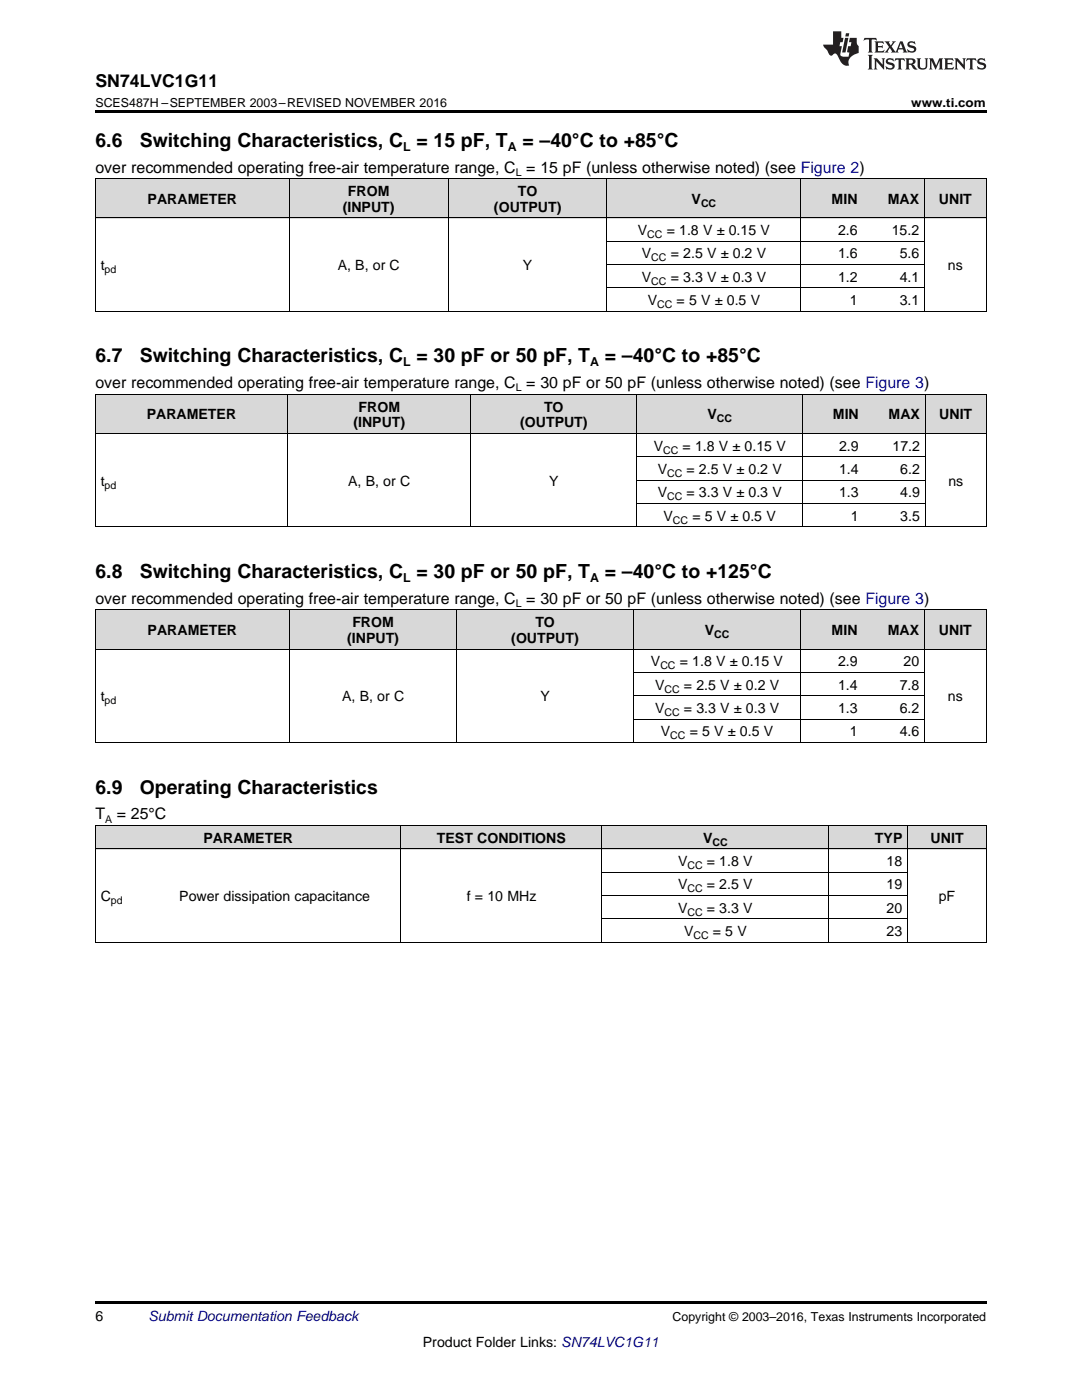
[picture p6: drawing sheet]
<svg xmlns="http://www.w3.org/2000/svg" width="216mm" height="279mm" viewBox="0 0 216 279" stroke-linecap="round" stroke-linejoin="round" font-family="sans-serif">
<defs><g id="words">
<g font-size="3.9">
<text x="19" y="29.3">6.6</text>
<text x="27.9" y="29.3">Switching Characteristics, C = 15 pF, T</text>
<text x="104.2" y="29.3">= –40°C to +85°C</text>
<text x="19" y="72.3">6.7</text>
<text x="27.9" y="72.3">Switching Characteristics, C = 30 pF or 50 pF, T</text>
<text x="120.7" y="72.3">= –40°C to +85°C</text>
<text x="19" y="115.4">6.8</text>
<text x="27.9" y="115.4">Switching Characteristics, C = 30 pF or 50 pF, T</text>
<text x="120.7" y="115.4">= –40°C to +125°C</text>
<text x="19" y="158.4">6.9</text>
<text x="27.9" y="158.4">Operating Characteristics</text>
</g>
<text font-size="3.5" x="19" y="17.3">SN74LVC1G11</text>
<g font-size="3.2">
<text x="19" y="34.4">over recommended operating free-air temperature range, C = 15 pF (unless otherwise noted) (see Figure 2)</text>
<text x="19" y="77.5">over recommended operating free-air temperature range, C = 30 pF or 50 pF (unless otherwise noted) (see Figure 3)</text>
<text x="19" y="120.5">over recommended operating free-air temperature range, C = 30 pF or 50 pF (unless otherwise noted) (see Figure 3)</text>
<text x="19" y="163.5">T</text>
<text x="23.3" y="163.5">= 25°C</text>
</g>
<g font-size="2.8">
<text x="29.5" y="40.7">PARAMETER</text>
<text x="69.4" y="39.1">FROM</text>
<text x="103.3" y="39.1">TO</text>
<text x="138" y="40.7">V</text>
<text x="165.9" y="40.7">MIN</text>
<text x="177.2" y="40.7">MAX</text>
<text x="187.4" y="40.7">UNIT</text>
<text x="68.4" y="42.3">(INPUT)</text>
<text x="98.6" y="42.3">(OUTPUT)</text>
<text x="127.3" y="46.9">V</text>
<text x="133" y="46.9">= 1.8 V ± 0.15 V</text>
<text x="167.2" y="46.9">2.6</text>
<text x="177.9" y="46.9">15.2</text>
<text x="20.1" y="53.9">t</text>
<text x="67.4" y="53.9">A, B, or C</text>
<text x="104.4" y="53.9">Y</text>
<text x="128.1" y="51.6">V</text>
<text x="133.8" y="51.6">= 2.5 V ± 0.2 V</text>
<text x="167.2" y="51.6">1.6</text>
<text x="179.5" y="51.6">5.6</text>
<text x="189.2" y="53.9">ns</text>
<text x="128.1" y="56.2">V</text>
<text x="133.8" y="56.2">= 3.3 V ± 0.3 V</text>
<text x="167.2" y="56.2">1.2</text>
<text x="179.5" y="56.2">4.1</text>
<text x="129.3" y="60.9">V</text>
<text x="135" y="60.9">= 5 V ± 0.5 V</text>
<text x="169.5" y="60.9">1</text>
<text x="179.5" y="60.9">3.1</text>
<text x="29.3" y="83.7">PARAMETER</text>
<text x="71.5" y="82.1">FROM</text>
<text x="108.5" y="82.1">TO</text>
<text x="141.2" y="83.7">V</text>
<text x="166.2" y="83.7">MIN</text>
<text x="177.3" y="83.7">MAX</text>
<text x="187.4" y="83.7">UNIT</text>
<text x="70.5" y="85.3">(INPUT)</text>
<text x="103.8" y="85.3">(OUTPUT)</text>
<text x="130.5" y="90">V</text>
<text x="136.2" y="90">= 1.8 V ± 0.15 V</text>
<text x="167.4" y="90">2.9</text>
<text x="178.1" y="90">17.2</text>
<text x="131.2" y="94.6">V</text>
<text x="137" y="94.6">= 2.5 V ± 0.2 V</text>
<text x="167.4" y="94.6">1.4</text>
<text x="179.6" y="94.6">6.2</text>
<text x="20.1" y="96.9">t</text>
<text x="69.5" y="96.9">A, B, or C</text>
<text x="109.6" y="96.9">Y</text>
<text x="131.2" y="99.3">V</text>
<text x="137" y="99.3">= 3.3 V ± 0.3 V</text>
<text x="167.4" y="99.3">1.3</text>
<text x="179.6" y="99.3">4.9</text>
<text x="189.2" y="96.9">ns</text>
<text x="132.4" y="103.9">V</text>
<text x="138.1" y="103.9">= 5 V ± 0.5 V</text>
<text x="169.8" y="103.9">1</text>
<text x="179.6" y="103.9">3.5</text>
<text x="70.3" y="125.2">FROM</text>
<text x="106.8" y="125.2">TO</text>
<text x="29.5" y="126.8">PARAMETER</text>
<text x="69.3" y="128.3">(INPUT)</text>
<text x="102" y="128.3">(OUTPUT)</text>
<text x="140.7" y="126.8">V</text>
<text x="165.9" y="126.8">MIN</text>
<text x="177.2" y="126.8">MAX</text>
<text x="187.4" y="126.8">UNIT</text>
<text x="129.9" y="133">V</text>
<text x="130.7" y="137.7">V</text>
<text x="135.6" y="133">= 1.8 V ± 0.15 V</text>
<text x="136.5" y="137.7">= 2.5 V ± 0.2 V</text>
<text x="167.2" y="133">2.9</text>
<text x="167.2" y="137.7">1.4</text>
<text x="179.5" y="137.7">7.8</text>
<text x="180.3" y="133">20</text>
<text x="20.1" y="140">t</text>
<text x="68.3" y="140">A, B, or C</text>
<text x="107.8" y="140">Y</text>
<text x="130.7" y="142.3">V</text>
<text x="136.5" y="142.3">= 3.3 V ± 0.3 V</text>
<text x="167.2" y="142.3">1.3</text>
<text x="179.5" y="142.3">6.2</text>
<text x="189.2" y="140">ns</text>
<text x="131.9" y="147">V</text>
<text x="137.6" y="147">= 5 V ± 0.5 V</text>
<text x="169.5" y="147">1</text>
<text x="179.5" y="147">4.6</text>
<text x="40.6" y="168.2">PARAMETER</text>
<text x="87.2" y="168.2">TEST CONDITIONS</text>
<text x="135.3" y="172.9">V</text>
<text x="140.3" y="168.2">V</text>
<text x="141" y="172.9">= 1.8 V</text>
<text x="174.6" y="168.2">TYP</text>
<text x="176.9" y="172.9">18</text>
<text x="185.7" y="168.2">UNIT</text>
<text x="20.1" y="179.8">C</text>
<text x="35.8" y="179.8">Power dissipation capacitance</text>
<text x="93.1" y="179.8">f = 10 MHz</text>
<text x="135.3" y="177.5">V</text>
<text x="141" y="177.5">= 2.5 V</text>
<text x="176.9" y="177.5">19</text>
<text x="187.3" y="179.8">pF</text>
<text x="135.3" y="182.2">V</text>
<text x="141" y="182.2">= 3.3 V</text>
<text x="176.9" y="182.2">20</text>
<text x="136.5" y="186.8">V</text>
<text x="142.2" y="186.8">= 5 V</text>
<text x="176.9" y="186.8">23</text>
<text x="19" y="263.6">6</text>
<text x="84.4" y="268.9">Product Folder Links: SN74LVC1G11</text>
</g>
<text font-size="2.8" fill="#0000c8" x="29.6" y="263.6">Submit Documentation Feedback</text>
<g font-size="2.5">
<text x="19" y="21.4">SCES487H –SEPTEMBER 2003–REVISED NOVEMBER 2016</text>
<text x="181.8" y="21.4">www.ti.com</text>
<text x="80.4" y="30.1">L</text>
<text x="101.3" y="30.1">A</text>
<text x="80.4" y="73.1">L</text>
<text x="117.8" y="73.1">A</text>
<text x="80.4" y="116.1">L</text>
<text x="117.8" y="116.1">A</text>
<text x="134.2" y="263.6">Copyright © 2003–2016, Texas Instruments Incorporated</text>
</g>
<g font-size="2.1">
<text x="102.9" y="35.1">L</text>
<text x="139.9" y="41.2">CC</text>
<text x="129.2" y="47.5">CC</text>
<text x="130" y="52.1">CC</text>
<text x="20.9" y="54.5">pd</text>
<text x="130" y="56.8">CC</text>
<text x="131.1" y="61.5">CC</text>
<text x="102.9" y="78.1">L</text>
<text x="143.1" y="84.3">CC</text>
<text x="132.3" y="90.5">CC</text>
<text x="133.1" y="95.2">CC</text>
<text x="20.9" y="97.5">pd</text>
<text x="133.1" y="99.8">CC</text>
<text x="134.3" y="104.5">CC</text>
<text x="102.9" y="121.1">L</text>
<text x="142.5" y="127.3">CC</text>
<text x="131.8" y="133.6">CC</text>
<text x="20.9" y="140.5">pd</text>
<text x="132.6" y="138.2">CC</text>
<text x="132.6" y="142.9">CC</text>
<text x="133.7" y="147.5">CC</text>
<text x="21" y="164.2">A</text>
<text x="137.2" y="173.4">CC</text>
<text x="142.2" y="168.8">CC</text>
<text x="137.2" y="178.1">CC</text>
<text x="22.1" y="180.4">pd</text>
<text x="137.2" y="182.7">CC</text>
<text x="138.4" y="187.4">CC</text>
</g>
</g></defs>
<g fill="#d8d8d8">
<path d="M19 164.8h15.7v4.7h-15.7z"/>
<path d="M34.7 164.8h45.3v4.7h-45.3z"/>
<path d="M80 164.8h40.1v4.7h-40.1z"/>
<path d="M120.1 164.8h45.4v4.7h-45.4z"/>
<path d="M165.5 164.8h15.7v4.7h-15.7z"/>
<path d="M181.2 164.8h15.6v4.7h-15.6z"/>
<path d="M19 121.8h12.4v7.8h-12.4z"/>
<path d="M31.4 121.8h26.3v7.8h-26.3z"/>
<path d="M57.7 121.8h33.5v7.8h-33.5z"/>
<path d="M91.2 121.8h35.2v7.8h-35.2z"/>
<path d="M126.4 121.8h33.5v7.8h-33.5z"/>
<path d="M159.9 121.8h12.3v7.8h-12.3z"/>
<path d="M172.2 121.8h12.3v7.8h-12.3z"/>
<path d="M184.5 121.8h12.3v7.8h-12.3z"/>
<path d="M19 78.7h12.2v7.9h-12.2z"/>
<path d="M31.2 78.7h26.2v7.9h-26.2z"/>
<path d="M57.4 78.7h36.6v7.9h-36.6z"/>
<path d="M94 78.7h33.1v7.9h-33.1z"/>
<path d="M127.1 78.7h33.1v7.9h-33.1z"/>
<path d="M160.2 78.7h12.2v7.9h-12.2z"/>
<path d="M172.4 78.7h12.2v7.9h-12.2z"/>
<path d="M184.6 78.7h12.2v7.9h-12.2z"/>
<path d="M19 35.7h12.4v7.8h-12.4z"/>
<path d="M31.4 35.7h26.3v7.8h-26.3z"/>
<path d="M57.7 35.7h31.8v7.8h-31.8z"/>
<path d="M89.5 35.7h31.6v7.8h-31.6z"/>
<path d="M121.1 35.7h38.8v7.8h-38.8z"/>
<path d="M159.9 35.7h12.3v7.8h-12.3z"/>
<path d="M172.2 35.7h12.3v7.8h-12.3z"/>
<path d="M184.5 35.7h12.3v7.8h-12.3z"/>
</g>
<path d="M19 22h177.8v.5h-177.8zM19 62.1l.2 .1zM57.6 62.1l.1 .1zM89.4 62.1l.1 .1zM121 62.1l.1 .1zM159.8 62.1l.1 .1zM184.4 62.1l.1 .1zM196.7 62.1l.1 .1zM19 259.7h177.8v.5h-177.8z" fill="#000"/>
<g fill="none" stroke="#000" stroke-width=".2">
<path d="M19 35.6h177.8M19.1 35.7v26.5M57.7 35.7v26.5M89.4 35.7v26.5M121.1 35.7v26.5M159.8 35.7v26.5M184.4 35.7v26.5M196.8 35.7v26.5M19 43.5h177.8M121.1 57.4h63.4M121.1 52.8h63.4M121.1 48.1h63.4"/>
<path d="M19 78.7h177.8M19 62.1h177.8M19.1 78.7v26.5M57.3 78.7v26.5M93.9 78.7v26.5M127.1 78.7v26.5M160.2 78.7v26.5M184.6 78.7v26.5M196.8 78.7v26.5M19 86.5h177.8M127.1 95.8h57.5M127.1 91.2h57.5"/>
<path d="M19 105.1h177.8M127.1 100.5h57.5M19 129.6h177.8M19 121.7h177.8M19.1 121.8v26.4M57.7 121.8v26.4M91.1 121.8v26.4M126.3 121.8v26.4M126.4 138.9h58.1M126.4 134.2h58.1M159.8 121.8v26.4M184.4 121.8v26.4"/>
<path d="M196.8 121.8v26.4M19 148.2h177.8M126.4 143.5h58.1M19 169.4h177.8M19 164.8h177.8M19.1 164.8v23.3M80 164.8v23.3M120.1 164.8v23.3M120.1 178.7h61M120.1 174.1h61M165.4 164.8v23.3M181.1 164.8v23.3"/>
<path d="M196.8 164.8v23.3M19 188h177.8M120.1 183.4h61"/>
</g>
<g fill="#231f20">
<path d="M172.5 7.6l-.1 .5 .4-.2h.6v.1v2.1l-.2 .4h.9l-.2-.4v-2.1l.1-.1h.5l.5 .2-.2-.5zM174.5 8.3l.2 .3v1.5l-.2 .4h1.8l.2-.6a1.04 1.04 0 0 1-1.3 .2v-.7h.6l.3 .2v-.6l-.3 .2h-.6v-.6l.8-.1 .4 .3-.2-.5zM176.5 8.3l.9 1.1-.9 1.1h.8l-.2-.2 .4-.7 .5 .7-.2 .2h1.5l-.2-.2 .2-.4h.9l.1 .4-.2 .2h1l-.3-.3-.7-1.9h-.5l-.9 2-.8-1 .9-1h-.8l.1 .3-.4 .5-.3-.6 .1-.2zM179.7 8.6l.4 1h-.7zM181.3 8.4a.63 .63 0 0 0-.2 .7 .63 .63 0 0 0 .6 .4l.6 .2 .1 .2a.75 .75 0 0 1-.7 .4 .75 .75 0 0 1-.6-.5l.1 .7 .1-.1a1.11 1.11 0 0 0 1.5-.6 1.13 1.13 0 0 0-1.2-.8l-.1-.4a1.04 1.04 0 0 1 1.2 .2l-.2-.5-.2 .1-.4-.2zM173.2 10.9l.2 .4v2.2l-.2 .4h1l-.3-.4v-2.2l.3-.4zM174.3 11.6l.3 .4v1.5l-.3 .4h.8l-.2-.4v-1.3l1.5 1.7v-1.9l.2-.4h-.7l.2 .4v.9l-1.1-1.3zM177 11.8a.62 .62 0 0 0-.2 .7 .62 .62 0 0 0 .6 .4l.6 .1 .1 .3a.76 .76 0 0 1-.7 .3 .76 .76 0 0 1-.7-.4l.2 .7 .1-.1a1.11 1.11 0 0 0 1.5-.6 1.13 1.13 0 0 0-1.2-.8l-.1-.4a1.04 1.04 0 0 1 1.2 .2l-.2-.6-.2 .1-.5-.1zM178.7 11.6l-.2 .6a.61 .61 0 0 1 .8-.3v1.6l-.2 .4h.9l-.2-.4v-1.6a.63 .63 0 0 1 .7 .3l-.1-.6zM180.6 11.6l.3 .4v1.5l-.3 .4h1l-.2-.2-.1-.8 .6 .2a.76 .76 0 0 0 1.2 .7l-1-1a.58 .58 0 0 0 .6-.5 .58 .58 0 0 0-.5-.6zM181.4 11.9h.1a.45 .45 0 0 1 .5 .1 .45 .45 0 0 1 .1 .5l-.8 .2zM182.9 11.6l.2 .2a2.17 2.17 0 0 0 .3 1.9 .99 .99 0 0 0 1.6-.6v-1.1l.2-.4h-.7l.2 .2a1.92 1.92 0 0 1-.2 1.8 .6 .6 0 0 1-.9-.5v-1.1l.2-.4zM185.4 11.6l.2 .4v1.5l-.2 .4h.7l-.2-.4v-1.4l.8 1.8 .8-1.8v1.4l-.2 .4h.9l-.2-.4v-1.5l.2-.4h-.8l-.6 1.5-.6-1.5zM188.4 11.6l.2 .4v1.5l-.2 .4h1.8l.1-.6a1.04 1.04 0 0 1-1.2 .1v-.6h.5l.4 .2v-.6l-.4 .2h-.5v-.7h.8l.3 .3-.1-.6zM190.5 11.6l.2 .4v1.5l-.2 .4h.7l-.2-.4v-1.3l1.5 1.7v-1.9l.2-.4h-.7l.2 .4v.9l-1.1-1.3zM192.9 11.6l-.1 .6a.61 .61 0 0 1 .7-.3l.1 1.6-.3 .4h1l-.3-.4 .1-1.6a.63 .63 0 0 1 .7 .3l-.1-.6zM195.2 11.8a.62 .62 0 0 0-.2 .7 .62 .62 0 0 0 .6 .4l.6 .1 .1 .3a.76 .76 0 0 1-.7 .3 .76 .76 0 0 1-.6-.4l.1 .7 .1-.1a1.11 1.11 0 0 0 1.6-.6 1.13 1.13 0 0 0-1.3-.8l-.1-.4a1.04 1.04 0 0 1 1.2 .2l-.1-.6-.2 .1-.5-.1z"/>
<path d="M166.2 6.3v2.6h-1.9v.4l.8 .9a.91 .91 0 0 0 1 .8 .56 .56 0 0 1 .5-.3 .56 .56 0 0 1 .5 .3l.4 .8a1.53 1.53 0 0 0 1.9 1.2 1.54 1.54 0 0 1 1-2.1l.9-.3v-1.4a1.52 1.52 0 0 1-.4-1.6h-1.3l-.2 .8h.5l-.2 .8h-.5l-.1 1v.2l.4 .1-.2 .8a1.93 1.93 0 0 1-1.6-.3l.3-1.8h-.5l.2-.8h.4l.2-.8h-.4v-1.3zM168.6 7.6l-.6 2.9h.7l.6-2.9zM168.8 6.6l-.1 .7h.6l.2-.7z"/>
</g>
<use href="#words"/>
</svg>
